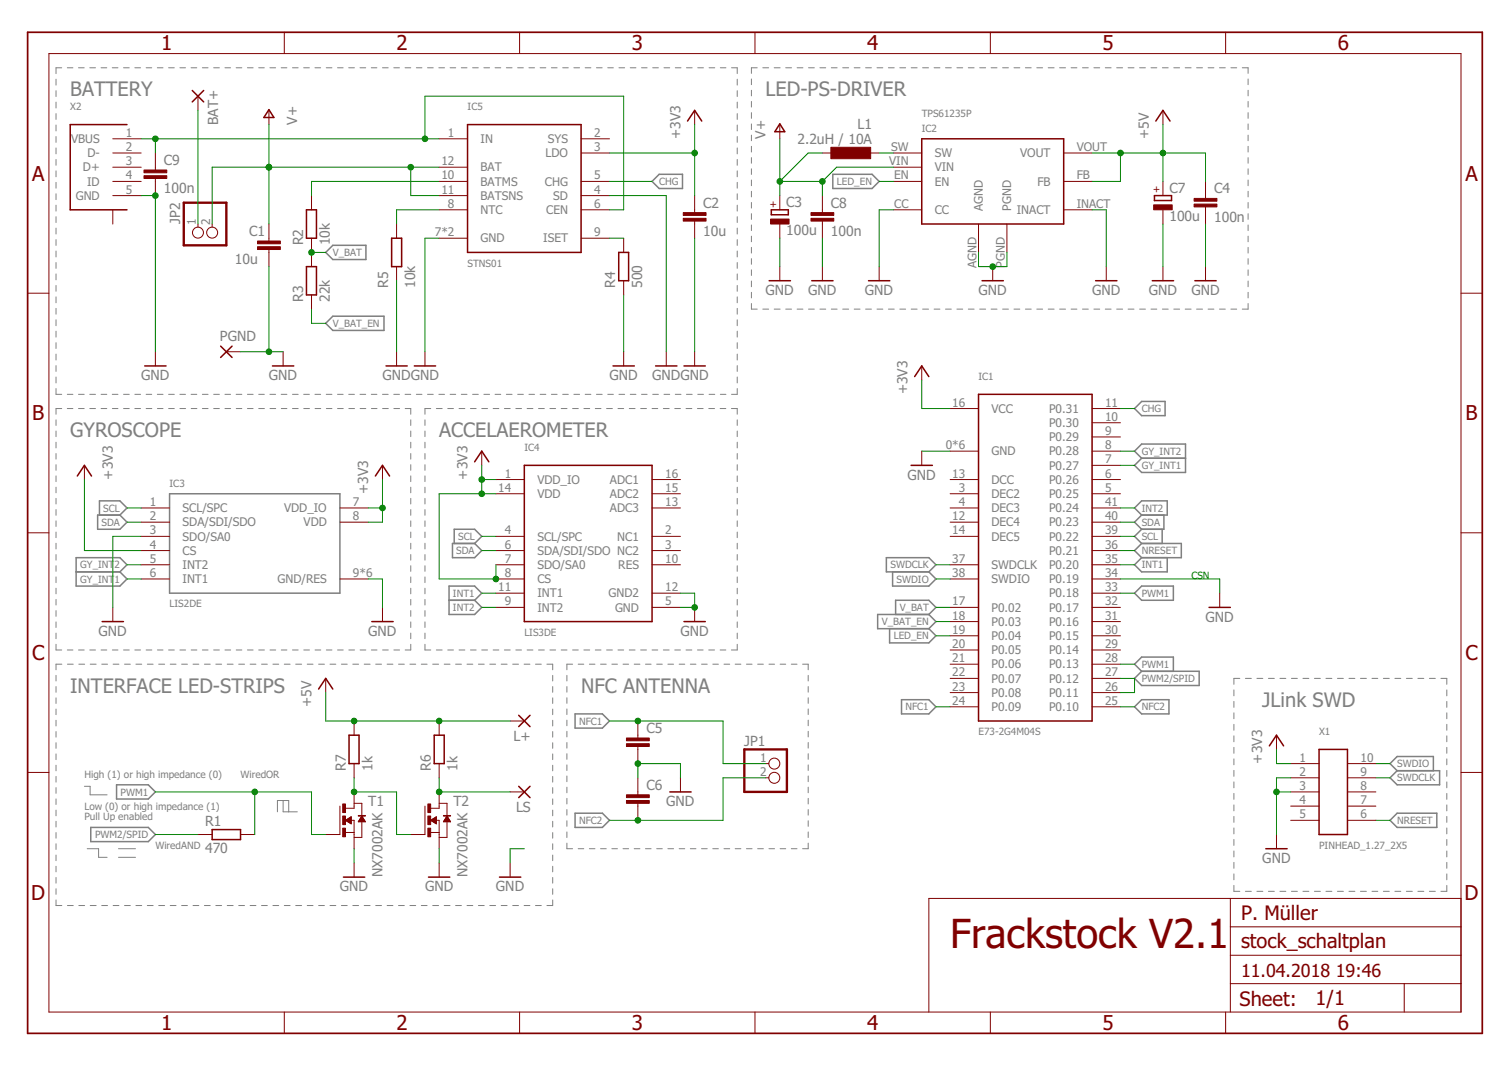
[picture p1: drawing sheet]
<svg xmlns="http://www.w3.org/2000/svg" width="297mm" height="210mm" viewBox="0 0 297 210" stroke-linecap="round" stroke-linejoin="round" font-family="sans-serif">
<defs><g id="words">
<text font-size="7.9" fill="#800000" x="187" y="186.5">Frackstock V2.1</text>
<g font-size="4" fill="#800000">
<text x="31.7" y="9.9">1</text>
<text x="78" y="9.9">2</text>
<text x="124.3" y="9.9">3</text>
<text x="170.7" y="9.9">4</text>
<text x="217" y="9.9">5</text>
<text x="263.3" y="9.9">6</text>
<text x="6.3" y="35.5">A</text>
<text x="288.5" y="35.5">A</text>
<text x="6.3" y="82.7">B</text>
<text x="288.5" y="82.7">B</text>
<text x="6.3" y="129.8">C</text>
<text x="288.5" y="129.8">C</text>
<text x="6.2" y="177">D</text>
<text x="288.3" y="177">D</text>
<text x="31.7" y="202.6">1</text>
<text x="78" y="202.6">2</text>
<text x="124.3" y="202.6">3</text>
<text x="170.7" y="202.6">4</text>
<text x="217" y="202.6">5</text>
<text x="263.3" y="202.6">6</text>
</g>
<g font-size="3.9" fill="#808080">
<text x="13.8" y="18.9">BATTERY</text>
<text x="150.7" y="18.9">LED-PS-DRIVER</text>
<text x="13.8" y="86">GYROSCOPE</text>
<text x="86.5" y="86">ACCELAEROMETER</text>
<text x="13.8" y="136.2">INTERFACE LED-STRIPS</text>
<text x="114.4" y="136.2">NFC ANTENNA</text>
<text x="248.5" y="139">JLink SWD</text>
</g>
<g font-size="3.9" fill="#800000">
<text x="244.3" y="180.9">P. Müller</text>
<text x="244.3" y="186.5">stock_schaltplan</text>
<text x="244" y="197.8">Sheet:</text>
<text x="259" y="197.7">1/1</text>
</g>
<g font-size="3.5" fill="#800000">
<text x="244.3" y="192.1">11.04.2018</text>
<text x="263" y="192.1">19:46</text>
</g>
<g font-size="2.8" fill="#808080">
<text x="42.9" y="24.6" transform="rotate(-90 42.9 24.6)">BAT+</text>
<text x="58.5" y="24.5" transform="rotate(-90 58.5 24.5)">V+</text>
<text x="133.9" y="27.3" transform="rotate(-90 133.9 27.3)">+3V3</text>
<text x="150.7" y="27.3" transform="rotate(-90 150.7 27.3)">V+</text>
<text x="157" y="28.4">2.2uH / 10A</text>
<text x="168.8" y="25.3">L1</text>
<text x="226.1" y="27.3" transform="rotate(-90 226.1 27.3)">+5V</text>
<text x="32.3" y="32.5">C9</text>
<text x="32.3" y="38.1">100n</text>
<text x="138.4" y="40.8">C2</text>
<text x="154.8" y="40.7">C3</text>
<text x="163.6" y="40.8">C8</text>
<text x="230.2" y="37.9">C7</text>
<text x="239" y="38.1">C4</text>
<text x="35.5" y="44" transform="rotate(-90 35.5 44)">JP2</text>
<text x="49" y="46.4">C1</text>
<text x="138.4" y="46.4">10u</text>
<text x="154.8" y="46.3">100u</text>
<text x="163.6" y="46.4">100n</text>
<text x="230.2" y="43.5">100u</text>
<text x="239" y="43.6">100n</text>
<text x="46.2" y="52">10u</text>
<text x="59.7" y="48.3" transform="rotate(-90 59.7 48.3)">R2</text>
<text x="64.9" y="48.3" transform="rotate(-90 64.9 48.3)">10k</text>
<text x="59.7" y="59.4" transform="rotate(-90 59.7 59.4)">R3</text>
<text x="64.9" y="59.4" transform="rotate(-90 64.9 59.4)">22k</text>
<text x="76.4" y="56.6" transform="rotate(-90 76.4 56.6)">R5</text>
<text x="81.7" y="56.6" transform="rotate(-90 81.7 56.6)">10k</text>
<text x="121.1" y="56.6" transform="rotate(-90 121.1 56.6)">R4</text>
<text x="126.4" y="56.6" transform="rotate(-90 126.4 56.6)">500</text>
<text x="150.7" y="58">GND</text>
<text x="159.1" y="58">GND</text>
<text x="170.3" y="58">GND</text>
<text x="192.6" y="58">GND</text>
<text x="215" y="58">GND</text>
<text x="226.1" y="58">GND</text>
<text x="234.5" y="58">GND</text>
<text x="43.3" y="67.2">PGND</text>
<text x="27.8" y="74.8">GND</text>
<text x="52.9" y="74.8">GND</text>
<text x="75.3" y="74.8">GNDGND</text>
<text x="120" y="74.8">GND</text>
<text x="128.4" y="74.8">GNDGND</text>
<text x="178.6" y="77.6" transform="rotate(-90 178.6 77.6)">+3V3</text>
<text x="22.2" y="94.3" transform="rotate(-90 22.2 94.3)">+3V3</text>
<text x="92" y="94.3" transform="rotate(-90 92 94.3)">+3V3</text>
<text x="178.6" y="94.3">GND</text>
<text x="72.5" y="97.1" transform="rotate(-90 72.5 97.1)">+3V3</text>
<text x="19.4" y="125.1">GND</text>
<text x="72.5" y="125.1">GND</text>
<text x="133.9" y="125.1">GND</text>
<text x="237.3" y="122.3">GND</text>
<text x="61.3" y="139" transform="rotate(-90 61.3 139)">+5V</text>
<text x="101.1" y="145.8">L+</text>
<text x="127.2" y="144.2">C5</text>
<text x="146.5" y="146.7">JP1</text>
<text x="68" y="151.6" transform="rotate(-90 68 151.6)">R7</text>
<text x="73.3" y="151.6" transform="rotate(-90 73.3 151.6)">1k</text>
<text x="84.8" y="151.6" transform="rotate(-90 84.8 151.6)">R6</text>
<text x="90.1" y="151.6" transform="rotate(-90 90.1 151.6)">1k</text>
<text x="127.2" y="155.4">C6</text>
<text x="248.5" y="150.2" transform="rotate(-90 248.5 150.2)">+3V3</text>
<text x="72.5" y="158.6">T1</text>
<text x="89.2" y="158.6">T2</text>
<text x="101.6" y="159.8">LS</text>
<text x="131.2" y="158.6">GND</text>
<text x="40.4" y="167.8">470</text>
<text x="40.4" y="162.5">R1</text>
<text x="75.3" y="172.6" transform="rotate(-90 75.3 172.6)">NX7002AK</text>
<text x="92" y="172.6" transform="rotate(-90 92 172.6)">NX7002AK</text>
<text x="248.5" y="169.8">GND</text>
<text x="66.9" y="175.4">GND</text>
<text x="83.7" y="175.4">GND</text>
<text x="97.6" y="175.4">GND</text>
</g>
<g font-size="2.3" fill="#808080">
<text x="14" y="28.1">VBUS</text>
<text x="24.8" y="26.9">1</text>
<text x="24.8" y="29.7">2</text>
<text x="88.2" y="26.9">1</text>
<text x="94.6" y="28.1">IN</text>
<text x="107.8" y="28.1">SYS</text>
<text x="117" y="26.9">2</text>
<text x="117" y="29.7">3</text>
<text x="175.4" y="29.7">SW</text>
<text x="211.9" y="29.7">VOUT</text>
<text x="16.3" y="33.7">D+</text>
<text x="17.2" y="30.9">D-</text>
<text x="24.8" y="32.5">3</text>
<text x="24.8" y="35.3">4</text>
<text x="86.9" y="35.3">10</text>
<text x="86.9" y="32.5">12</text>
<text x="94.6" y="33.7">BAT</text>
<text x="107.4" y="30.9">LDO</text>
<text x="117" y="35.3">5</text>
<text x="175" y="32.5">VIN</text>
<text x="176" y="35.3">EN</text>
<text x="184" y="30.9">SW</text>
<text x="184" y="33.7">VIN</text>
<text x="200.8" y="30.9">VOUT</text>
<text x="211.9" y="35.3">FB</text>
<text x="14.9" y="39.3">GND</text>
<text x="17.2" y="36.5">ID</text>
<text x="24.8" y="38.1">5</text>
<text x="86.9" y="38.1">11</text>
<text x="88.2" y="40.9">8</text>
<text x="94.6" y="36.5">BATMS</text>
<text x="94.6" y="39.3">BATSNS</text>
<text x="107.2" y="36.5">CHG</text>
<text x="108.9" y="39.3">SD</text>
<text x="117" y="38.1">4</text>
<text x="117" y="40.9">6</text>
<text x="176" y="40.9">CC</text>
<text x="184" y="36.5">EN</text>
<text x="193.4" y="41.5" transform="rotate(-90 193.4 41.5)">AGND</text>
<text x="199" y="41.5" transform="rotate(-90 199 41.5)">PGND</text>
<text x="204.2" y="36.5">FB</text>
<text x="211.9" y="40.9">INACT</text>
<text x="38.6" y="44.3" transform="rotate(-90 38.6 44.3)">1</text>
<text x="41.4" y="44.3" transform="rotate(-90 41.4 44.3)">2</text>
<text x="85.6" y="46.5">7*2</text>
<text x="94.6" y="47.7">GND</text>
<text x="94.6" y="42.1">NTC</text>
<text x="107" y="47.7">ISET</text>
<text x="107.5" y="42.1">CEN</text>
<text x="117" y="46.5">9</text>
<text x="184" y="42.1">CC</text>
<text x="200.2" y="42.1">INACT</text>
<text x="192.2" y="52.8" transform="rotate(-90 192.2 52.8)">AGND</text>
<text x="197.8" y="52.6" transform="rotate(-90 197.8 52.6)">PGND</text>
<text x="187.5" y="80">16</text>
<text x="195.2" y="81.2">VCC</text>
<text x="206.5" y="81.2">P0.31</text>
<text x="217.5" y="82.8">10</text>
<text x="217.5" y="80">11</text>
<text x="186.2" y="88.4">0*6</text>
<text x="195.2" y="89.6">GND</text>
<text x="206.5" y="89.6">P0.28</text>
<text x="206.5" y="86.8">P0.29</text>
<text x="206.5" y="84">P0.30</text>
<text x="217.5" y="88.4">8</text>
<text x="217.5" y="85.6">9</text>
<text x="99.4" y="94">1</text>
<text x="105.8" y="95.2">VDD_IO</text>
<text x="120.1" y="95.2">ADC1</text>
<text x="130.9" y="94">16</text>
<text x="187.5" y="94">13</text>
<text x="195.2" y="95.2">DCC</text>
<text x="206.5" y="95.2">P0.26</text>
<text x="206.5" y="92.4">P0.27</text>
<text x="217.5" y="94">6</text>
<text x="217.5" y="91.2">7</text>
<text x="29.5" y="99.5">1</text>
<text x="35.9" y="100.8">SCL/SPC</text>
<text x="55.9" y="100.8">VDD_IO</text>
<text x="69.5" y="99.5">7</text>
<text x="98.1" y="96.7">14</text>
<text x="105.8" y="98">VDD</text>
<text x="120.1" y="100.8">ADC3</text>
<text x="120.1" y="98">ADC2</text>
<text x="130.9" y="99.5">13</text>
<text x="130.9" y="96.7">15</text>
<text x="188.7" y="96.7">3</text>
<text x="188.7" y="99.5">4</text>
<text x="195.2" y="98">DEC2</text>
<text x="195.2" y="100.8">DEC3</text>
<text x="206.5" y="98">P0.25</text>
<text x="206.5" y="100.8">P0.24</text>
<text x="217.5" y="96.7">5</text>
<text x="217.5" y="99.5">41</text>
<text x="29.5" y="102.3">2</text>
<text x="29.5" y="105.1">3</text>
<text x="29.5" y="107.9">4</text>
<text x="35.9" y="103.6">SDA/SDI/SDO</text>
<text x="35.9" y="106.4">SDO/SA0</text>
<text x="59.8" y="103.6">VDD</text>
<text x="69.5" y="102.3">8</text>
<text x="99.4" y="105.1">4</text>
<text x="99.4" y="107.9">6</text>
<text x="105.8" y="106.4">SCL/SPC</text>
<text x="121.5" y="106.3">NC1</text>
<text x="130.9" y="105.1">2</text>
<text x="130.9" y="107.9">3</text>
<text x="187.5" y="102.3">12</text>
<text x="187.5" y="105.1">14</text>
<text x="195.2" y="103.6">DEC4</text>
<text x="195.2" y="106.4">DEC5</text>
<text x="206.5" y="103.6">P0.23</text>
<text x="206.5" y="106.3">P0.22</text>
<text x="217.5" y="102.3">40</text>
<text x="217.5" y="107.9">36</text>
<text x="217.5" y="105.1">39</text>
<text x="29.5" y="110.7">5</text>
<text x="29.5" y="113.5">6</text>
<text x="35.9" y="109.1">CS</text>
<text x="35.9" y="111.9">INT2</text>
<text x="69.5" y="113.5">9*6</text>
<text x="99.4" y="110.7">7</text>
<text x="99.4" y="113.5">8</text>
<text x="105.8" y="109.1">SDA/SDI/SDO NC2</text>
<text x="105.8" y="111.9">SDO/SA0</text>
<text x="121.7" y="111.9">RES</text>
<text x="130.9" y="110.7">10</text>
<text x="187.5" y="110.7">37</text>
<text x="187.5" y="113.5">38</text>
<text x="195.2" y="111.9">SWDCLK</text>
<text x="206.5" y="111.9">P0.20</text>
<text x="206.5" y="109.1">P0.21</text>
<text x="217.5" y="113.5">34</text>
<text x="217.5" y="110.7">35</text>
<text x="35.9" y="114.7">INT1</text>
<text x="54.6" y="114.7">GND/RES</text>
<text x="98.1" y="116.3">11</text>
<text x="99.4" y="119.1">9</text>
<text x="105.8" y="114.7">CS</text>
<text x="105.8" y="117.5">INT1</text>
<text x="119.8" y="117.5">GND2</text>
<text x="130.9" y="119.1">5</text>
<text x="130.9" y="116.3">12</text>
<text x="187.5" y="119.1">17</text>
<text x="195.2" y="114.7">SWDIO</text>
<text x="206.5" y="117.5">P0.18</text>
<text x="206.5" y="114.7">P0.19</text>
<text x="217.5" y="119.1">32</text>
<text x="217.5" y="116.3">33</text>
<text x="105.8" y="120.3">INT2</text>
<text x="121.1" y="120.3">GND</text>
<text x="187.5" y="121.9">18</text>
<text x="187.5" y="124.7">19</text>
<text x="195.2" y="120.3">P0.02</text>
<text x="195.2" y="123.1">P0.03</text>
<text x="195.2" y="125.9">P0.04</text>
<text x="206.5" y="125.9">P0.15</text>
<text x="206.5" y="123.1">P0.16</text>
<text x="206.5" y="120.3">P0.17</text>
<text x="217.5" y="124.7">30</text>
<text x="217.5" y="121.9">31</text>
<text x="187.5" y="127.5">20</text>
<text x="187.5" y="130.3">21</text>
<text x="195.2" y="128.7">P0.05</text>
<text x="195.2" y="131.5">P0.06</text>
<text x="206.5" y="131.5">P0.13</text>
<text x="206.5" y="128.7">P0.14</text>
<text x="217.5" y="130.3">28</text>
<text x="217.5" y="127.5">29</text>
<text x="187.5" y="133.1">22</text>
<text x="187.5" y="135.9">23</text>
<text x="195.2" y="134.3">P0.07</text>
<text x="195.2" y="137.1">P0.08</text>
<text x="206.5" y="137.1">P0.11</text>
<text x="206.5" y="134.3">P0.12</text>
<text x="217.5" y="135.9">26</text>
<text x="217.5" y="133.1">27</text>
<text x="187.5" y="138.6">24</text>
<text x="195.2" y="139.9">P0.09</text>
<text x="206.5" y="139.9">P0.10</text>
<text x="217.5" y="138.6">25</text>
<text x="149.6" y="149.8">1</text>
<text x="255.8" y="149.8">1</text>
<text x="267.8" y="149.8">10</text>
<text x="149.6" y="152.6">2</text>
<text x="255.8" y="152.6">2</text>
<text x="255.8" y="155.4">3</text>
<text x="267.8" y="155.4">8</text>
<text x="267.8" y="152.6">9</text>
<text x="255.8" y="158.2">4</text>
<text x="255.8" y="161">5</text>
<text x="267.8" y="161">6</text>
<text x="267.8" y="158.2">7</text>
</g>
<g font-size="2" fill="#808080">
<text x="13.8" y="21.7">X2</text>
<text x="92" y="21.7">IC5</text>
<text x="181.4" y="23.1">TPS61235P</text>
<text x="181.4" y="25.9">IC2</text>
<text x="129.8" y="36.4">CHG</text>
<text x="164.8" y="36.4">LED_EN</text>
<text x="65.5" y="50.3">V_BAT</text>
<text x="92" y="52.4">STNS01</text>
<text x="65.5" y="64.3">V_BAT_EN</text>
<text x="192.6" y="74.8">IC1</text>
<text x="224.7" y="81.1">CHG</text>
<text x="103.2" y="88.8">IC4</text>
<text x="224.7" y="89.5">GY_INT2</text>
<text x="33.4" y="95.7">IC3</text>
<text x="224.7" y="92.2">GY_INT1</text>
<text x="20.3" y="100.6">SCL</text>
<text x="224.7" y="100.6">INT2</text>
<text x="20" y="103.4">SDA</text>
<text x="90.2" y="106.2">SCL</text>
<text x="224.7" y="106.2">SCL</text>
<text x="224.7" y="103.4">SDA</text>
<text x="15.8" y="111.8">GY_INT</text>
<text x="22.5" y="111.8">2</text>
<text x="89.8" y="109">SDA</text>
<text x="175.3" y="111.8">SWDCLK</text>
<text x="224.7" y="109">NRESET</text>
<text x="224.7" y="111.8">INT1</text>
<text x="15.8" y="114.6">GY_INT</text>
<text x="22.5" y="114.6">1</text>
<text x="33.4" y="119.5">LIS2DE</text>
<text x="89.2" y="117.4">INT1</text>
<text x="176.5" y="114.6">SWDIO</text>
<text x="224.7" y="117.4">PWM1</text>
<text x="89.2" y="120.2">INT2</text>
<text x="103.2" y="125.1">LIS3DE</text>
<text x="173.6" y="123">V_BAT_EN</text>
<text x="175.9" y="125.8">LED_EN</text>
<text x="177.1" y="120.2">V_BAT</text>
<text x="224.7" y="131.4">PWM1</text>
<text x="224.7" y="134.1">PWM2/SPID</text>
<text x="114" y="142.5">NFC1</text>
<text x="178.2" y="139.7">NFC1</text>
<text x="224.7" y="139.7">NFC2</text>
<text x="192.6" y="144.6">E73-2G4M04S</text>
<text x="259.7" y="144.6">X1</text>
<text x="16.6" y="153">High (1) or high impedance (0)</text>
<text x="47.3" y="153">WiredOR</text>
<text x="275" y="150.9">SWDIO</text>
<text x="275" y="153.7">SWDCLK</text>
<text x="16.6" y="159.3">Low (0) or high impedance (1)</text>
<text x="16.6" y="161.4">Pull Up enabled</text>
<text x="23.7" y="156.5">PWM1</text>
<text x="18.7" y="164.9">PWM2/SPID</text>
<text x="30.6" y="167">WiredAND</text>
<text x="114" y="162.1">NFC2</text>
<text x="259.7" y="167">PINHEAD_1.27_2X5</text>
<text x="275" y="162.1">NRESET</text>
</g>
<g font-size="2" fill="#800000">
<text x="152.9" y="40.8" transform="rotate(-90 152.9 40.8)">+</text>
<text x="228.3" y="38" transform="rotate(-90 228.3 38)">+</text>
</g>
<text font-size="2" fill="#008000" x="234.5" y="113.9">CSN</text>
</g></defs>
<g fill="none" stroke="#808080" stroke-width=".2">
<path d="M11 15.6v1.1M11 17.8v1.2M12.1 13.3h-1.1v1.2M13.3 13.3h1.1M15.5 13.3h1.1M17.7 13.3h1.1M19.9 13.3h1.1M22.1 13.3h1.1M24.3 13.3h1.1M26.5 13.3h1.2M28.8 13.3h1.1M31 13.3h1.1"/>
<path d="M33.2 13.3h1.1M35.4 13.3h1.1M37.6 13.3h1.1M39.8 13.3h1.2M42.1 13.3h1.1M44.3 13.3h1.1M46.5 13.3h1.1M48.7 13.3h1.1M50.9 13.3h1.1M53.1 13.3h1.2M55.4 13.3h1.1M57.6 13.3h1.1"/>
<path d="M59.8 13.3h1.1M62 13.3h1.1M64.2 13.3h1.1M66.4 13.3h1.1M68.6 13.3h1.2M70.9 13.3h1.1M73.1 13.3h1.1M75.3 13.3h1.1M77.5 13.3h1.1M79.7 13.3h1.2M82 13.3h1.1M84.2 13.3h1.1"/>
<path d="M86.4 13.3h1.1M88.6 13.3h1.1M90.8 13.3h1.1M93 13.3h1.1M95.2 13.3h1.2M97.5 13.3h1.1M99.7 13.3h1.1M101.9 13.3h1.1M104.1 13.3h1.1M106.3 13.3h1.1M108.5 13.3h1.2M110.8 13.3h1.1"/>
<path d="M113 13.3h1.1M115.2 13.3h1.1M117.4 13.3h1.1M119.6 13.3h1.1M121.8 13.3h1.2M124.1 13.3h1.1M126.3 13.3h1.1M128.5 13.3h1.1M130.7 13.3h1.1M132.9 13.3h1.1M135.1 13.3h1.1M137.4 13.3h1.1"/>
<path d="M139.6 13.3h1.1M141.8 13.3h1.1M144 13.3h1.1v1.2M145.1 15.6v1.1M145.1 17.8v1.2M147.9 15.5v1.2M147.9 17.8v1.1M147.9 20v1.1M149.1 13.3h-1.2v1.1M150.2 13.3h1.1M152.4 13.3h1.2M154.7 13.3h1.1"/>
<path d="M156.9 13.3h1.2M159.2 13.3h1.1M161.4 13.3h1.1M163.6 13.3h1.2M165.9 13.3h1.1M168.1 13.3h1.2M170.4 13.3h1.1M172.6 13.3h1.2M174.9 13.3h1.1M177.1 13.3h1.2M179.4 13.3h1.1M181.6 13.3h1.2"/>
<path d="M183.9 13.3h1.1M186.1 13.3h1.2M188.4 13.3h1.1M190.6 13.3h1.1M192.8 13.3h1.2M195.1 13.3h1.2M197.4 13.3h1.1M199.6 13.3h1.1M201.8 13.3h1.2M204.1 13.3h1.1M206.3 13.3h1.2M208.6 13.3h1.1"/>
<path d="M210.8 13.3h1.2M213.1 13.3h1.1M215.3 13.3h1.2M217.6 13.3h1.1M219.8 13.3h1.2M222.1 13.3h1.1M224.3 13.3h1.2M226.6 13.3h1.1M228.8 13.3h1.2M231.1 13.3h1.1M233.3 13.3h1.2M235.5 13.3h1.2"/>
<path d="M237.8 13.3h1.2M240.1 13.3h1.1M242.3 13.3h1.1M244.5 13.3h1.2v1.1M245.7 15.5v1.2M245.7 17.8v1.1M245.7 20v1.1M11 20.1v1.2M11 22.4v1.1M11 24.6v1.2M11 26.9v1.1M11 29.1v1.2"/>
<path d="M11 31.4v1.1M11 33.6v1.2M11 35.9v1.1M11 38.1v1.2M145.1 20.1v1.2M145.1 22.4v1.1M145.1 24.6v1.2M145.1 26.9v1.1M145.1 29.1v1.2M145.1 31.4v1.1M145.1 33.6v1.2M145.1 35.9v1.1"/>
<path d="M145.1 38.1v1.2M147.9 22.2v1.1M147.9 24.4v1.1M147.9 26.6v1.1M147.9 28.8v1.1M147.9 31v1.1M147.9 33.2v1.1M147.9 35.4v1.1M147.9 37.6v1.1M147.9 39.8v1.1M245.7 22.2v1.1M245.7 24.4v1.1"/>
<path d="M245.7 26.6v1.1M245.7 28.8v1.1M245.7 31v1.1M245.7 33.2v1.1M245.7 35.4v1.1M245.7 37.6v1.1M245.7 39.8v1.1M11 40.4v1.1M11 42.6v1.2M11 44.9v1.1M11 47.1v1.2M11 49.4v1.1"/>
<path d="M11 51.6v1.2M11 53.9v1.2M11 56.2v1.1M11 58.4v1.2M145.1 40.4v1.1M145.1 42.6v1.2M145.1 44.9v1.1M145.1 47.1v1.2M145.1 49.4v1.1M145.1 51.6v1.2M145.1 53.9v1.2M145.1 56.2v1.1"/>
<path d="M145.1 58.4v1.2M147.9 42v1.2M147.9 44.3v1.1M147.9 46.5v1.1M147.9 48.7v1.1M147.9 50.9v1.1M147.9 53.1v1.1M147.9 55.3v1.1M147.9 57.5v1.1M147.9 59.7v1.1h1.2M245.7 59.7v1.1h-1.2M245.7 42v1.2"/>
<path d="M245.7 44.3v1.1M245.7 46.5v1.1M245.7 48.7v1.1M245.7 50.9v1.1M245.7 53.1v1.1M245.7 55.3v1.1M245.7 57.5v1.1M11 60.7v1.1M11 62.9v1.2M11 65.2v1.1M11 67.4v1.2M11 69.7v1.1"/>
<path d="M11 71.9v1.2M11 74.2v1.1M11 76.4v1.2h1.1M13.3 77.6h1.1M15.5 77.6h1.1M17.7 77.6h1.1M19.9 77.6h1.1M22.1 77.6h1.1M24.3 77.6h1.1M26.5 77.6h1.2M28.8 77.6h1.1M31 77.6h1.1"/>
<path d="M33.2 77.6h1.1M35.4 77.6h1.1M37.6 77.6h1.1M39.8 77.6h1.2M42.1 77.6h1.1M44.3 77.6h1.1M46.5 77.6h1.1M48.7 77.6h1.1M50.9 77.6h1.1M53.1 77.6h1.2M55.4 77.6h1.1M57.6 77.6h1.1"/>
<path d="M59.8 77.6h1.1M62 77.6h1.1M64.2 77.6h1.1M66.4 77.6h1.1M68.6 77.6h1.2M70.9 77.6h1.1M73.1 77.6h1.1M75.3 77.6h1.1M77.5 77.6h1.1M79.7 77.6h1.2M82 77.6h1.1M84.2 77.6h1.1"/>
<path d="M86.4 77.6h1.1M88.6 77.6h1.1M90.8 77.6h1.1M93 77.6h1.1M95.2 77.6h1.2M97.5 77.6h1.1M99.7 77.6h1.1M101.9 77.6h1.1M104.1 77.6h1.1M106.3 77.6h1.1M108.5 77.6h1.2M110.8 77.6h1.1"/>
<path d="M113 77.6h1.1M115.2 77.6h1.1M117.4 77.6h1.1M119.6 77.6h1.1M121.8 77.6h1.2M124.1 77.6h1.1M126.3 77.6h1.1M128.5 77.6h1.1M130.7 77.6h1.1M132.9 77.6h1.1M135.1 77.6h1.1M137.4 77.6h1.1"/>
<path d="M139.6 77.6h1.1M141.8 77.6h1.1M145.1 76.4v1.2h-1.1M145.1 60.7v1.1M145.1 62.9v1.2M145.1 65.2v1.1M145.1 67.4v1.2M145.1 69.7v1.1M145.1 71.9v1.2M145.1 74.2v1.1M150.2 60.8h1.1M152.4 60.8h1.2"/>
<path d="M154.7 60.8h1.1M156.9 60.8h1.2M159.2 60.8h1.1M161.4 60.8h1.1M163.6 60.8h1.2M165.9 60.8h1.1M168.1 60.8h1.2M170.4 60.8h1.1M172.6 60.8h1.2M174.9 60.8h1.1M177.1 60.8h1.2M179.4 60.8h1.1"/>
<path d="M181.6 60.8h1.2M183.9 60.8h1.1M186.1 60.8h1.2M188.4 60.8h1.1M190.6 60.8h1.1M192.8 60.8h1.2M195.1 60.8h1.2M197.4 60.8h1.1M199.6 60.8h1.1M201.8 60.8h1.2M204.1 60.8h1.1M206.3 60.8h1.2"/>
<path d="M208.6 60.8h1.1M210.8 60.8h1.2M213.1 60.8h1.1M215.3 60.8h1.2M217.6 60.8h1.1M219.8 60.8h1.2M222.1 60.8h1.1M224.3 60.8h1.2M226.6 60.8h1.1M228.8 60.8h1.2M231.1 60.8h1.1M233.3 60.8h1.2"/>
<path d="M235.5 60.8h1.2M237.8 60.8h1.2M240.1 60.8h1.1M242.3 60.8h1.1M11 82.6v1.1M11 84.8v1.1M11 87v1.1M11 89.2v1.1M11 91.4v1.1M11 93.6v1.1M11 95.8v1.1M11 98v1.1"/>
<path d="M12.1 80.4h-1.1v1.1M13.3 80.4h1.1M15.5 80.4h1.1M17.7 80.4h1.1M19.9 80.4h1.1M22.1 80.4h1.1M24.3 80.4h1.1M26.5 80.4h1.2M28.8 80.4h1.1M31 80.4h1.1M33.2 80.4h1.1M35.4 80.4h1.1"/>
<path d="M37.6 80.4h1.2M39.8 80.4h1.2M42.1 80.4h1.1M44.3 80.4h1.1M46.5 80.4h1.1M48.7 80.4h1.1M50.9 80.4h1.1M53.1 80.4h1.2M55.4 80.4h1.1M57.6 80.4h1.1M59.8 80.4h1.1M62 80.4h1.1"/>
<path d="M64.2 80.4h1.1M66.4 80.4h1.2M68.7 80.4h1.1M70.9 80.4h1.1M73.1 80.4h1.1M75.3 80.4h1.1M77.5 80.4h1.2M79.8 80.4h1.1v1.1M80.9 82.6v1.1M80.9 84.8v1.1M80.9 87v1.1M80.9 89.2v1.1"/>
<path d="M80.9 91.4v1.1M80.9 93.6v1.1M80.9 95.8v1.1M80.9 98v1.1M83.7 82.6v1.1M83.7 84.8v1.1M83.7 87v1.1M83.7 89.2v1.1M83.7 91.4v1.1M83.7 93.6v1.1M83.7 95.8v1.1M83.7 98v1.1"/>
<path d="M84.8 80.4h-1.1v1.1M85.9 80.4h1.1M88.1 80.4h1.2M90.4 80.4h1.1M92.6 80.4h1.1M94.8 80.4h1.2M97.1 80.4h1.1M99.3 80.4h1.1M101.5 80.4h1.2M103.8 80.4h1.1M106 80.4h1.1M108.2 80.4h1.2"/>
<path d="M110.5 80.4h1.1M112.7 80.4h1.1M114.9 80.4h1.2M117.2 80.4h1.1M119.4 80.4h1.1M121.6 80.4h1.2M123.9 80.4h1.1M126.1 80.4h1.2M128.4 80.4h1.1M130.6 80.4h1.1M132.8 80.4h1.1M135 80.4h1.2"/>
<path d="M137.3 80.4h1.1M139.5 80.4h1.2M141.8 80.4h1.1M144 80.4h1.1v1.1M145.1 82.6v1.1M145.1 84.8v1.1M145.1 87v1.1M145.1 89.2v1.1M145.1 91.4v1.1M145.1 93.6v1.1M145.1 95.8v1.1M145.1 98v1.1"/>
<path d="M11 100.2v1.2M11 102.5v1.1M11 104.7v1.1M11 106.9v1.1M11 109.1v1.1M11 111.3v1.1M11 113.5v1.1M11 115.7v1.1M11 117.9v1.1M80.9 100.2v1.2M80.9 102.5v1.1M80.9 104.7v1.1"/>
<path d="M80.9 106.9v1.1M80.9 109.1v1.1M80.9 111.3v1.1M80.9 113.5v1.1M80.9 115.7v1.1M80.9 117.9v1.1M83.7 100.2v1.2M83.7 102.5v1.1M83.7 104.7v1.1M83.7 106.9v1.1M83.7 109.1v1.1M83.7 111.3v1.1"/>
<path d="M83.7 113.5v1.1M83.7 115.7v1.1M83.7 117.9v1.1M145.1 100.2v1.2M145.1 102.5v1.1M145.1 104.7v1.1M145.1 106.9v1.1M145.1 109.1v1.1M145.1 111.3v1.1M145.1 113.5v1.1M145.1 115.7v1.1M145.1 117.9v1.1"/>
<path d="M11 120.1v1.1M11 122.3v1.1M11 124.5v1.1M11 126.7v1.2h1.1M11 132.9v1.1M11 135.1v1.1M11 137.3v1.1M11 139.5v1.1M12.2 130.7h-1.2v1.1M13.3 127.9h1.1M13.3 130.7h1.1M15.5 127.9h1.1"/>
<path d="M15.5 130.7h1.2M17.7 127.9h1.1M17.8 130.7h1.1M19.9 127.9h1.1M20 130.7h1.2M22.1 127.9h1.1M22.3 130.7h1.1M24.3 127.9h1.1M24.5 130.7h1.2M26.5 127.9h1.2M26.8 130.7h1.1M28.8 127.9h1.1"/>
<path d="M29 130.7h1.1M31 127.9h1.1M31.2 130.7h1.2M33.2 127.9h1.1M33.5 130.7h1.1M35.4 127.9h1.1M35.8 130.7h1.1M37.6 127.9h1.2M38 130.7h1.1M39.8 127.9h1.2M40.2 130.7h1.2M42.1 127.9h1.1"/>
<path d="M42.5 130.7h1.1M44.3 127.9h1.1M44.7 130.7h1.2M46.5 127.9h1.1M47 130.7h1.1M48.7 127.9h1.1M49.2 130.7h1.2M50.9 127.9h1.1M51.5 130.7h1.1M53.1 127.9h1.2M53.7 130.7h1.2M55.4 127.9h1.1"/>
<path d="M56 130.7h1.1M57.6 127.9h1.1M58.2 130.7h1.2M59.8 127.9h1.1M60.5 130.7h1.1M62 127.9h1.1M62.7 130.7h1.2M64.2 127.9h1.1M65 130.7h1.1M66.4 127.9h1.2M67.2 130.7h1.1M68.7 127.9h1.1"/>
<path d="M69.4 130.7h1.2M70.9 127.9h1.1M71.7 130.7h1.2M73.1 127.9h1.1M74 130.7h1.1M75.3 127.9h1.1M76.2 130.7h1.1M77.5 127.9h1.2M78.4 130.7h1.2M80.7 130.7h1.1M80.9 126.7v1.2h-1.1M80.9 120.1v1.1"/>
<path d="M80.9 122.3v1.1M80.9 124.5v1.1M82.9 130.7h1.2M83.7 120.1v1.1M83.7 122.3v1.1M83.7 124.5v1.1M83.7 126.7v1.2h1.1M85.2 130.7h1.1M85.9 127.9h1.1M87.4 130.7h1.2M88.1 127.9h1.2M89.7 130.7h1.1"/>
<path d="M90.4 127.9h1.1M91.9 130.7h1.2M92.6 127.9h1.1M94.2 130.7h1.1M94.8 127.9h1.2M96.4 130.7h1.2M97.1 127.9h1.1M98.7 130.7h1.1M99.3 127.9h1.1M100.9 130.7h1.2M101.5 127.9h1.2M103.2 130.7h1.1"/>
<path d="M103.8 127.9h1.1M105.4 130.7h1.2M106 127.9h1.1M107.7 130.7h1.1v1.1M108.2 127.9h1.2M108.8 132.9v1.1M108.8 135.1v1.1M108.8 137.3v1.1M108.8 139.5v1.1M110.5 127.9h1.1M111.6 132.9v1.1M111.6 135.1v1.1"/>
<path d="M111.6 137.3v1.1M111.6 139.5v1.1M112.7 130.7h-1.1v1.1M112.7 127.9h1.1M113.8 130.7h1.1M114.9 127.9h1.2M116 130.7h1.1M117.2 127.9h1.1M118.2 130.7h1.1M119.4 127.9h1.1M120.4 130.7h1.1M121.6 127.9h1.2"/>
<path d="M122.6 130.7h1.1M123.9 127.9h1.1M124.8 130.7h1.2M126.1 127.9h1.2M127.1 130.7h1.1M128.4 127.9h1.1M129.3 130.7h1.1M130.6 127.9h1.1M131.5 130.7h1.1M132.8 127.9h1.1M133.7 130.7h1.1M135 127.9h1.2"/>
<path d="M135.9 130.7h1.1M137.3 127.9h1.1M138.1 130.7h1.1M139.5 127.9h1.2M140.3 130.7h1.1M141.8 127.9h1.1M142.5 130.7h1.1M144.7 130.7h1.1M145.1 120.1v1.1M145.1 122.3v1.1M145.1 124.5v1.1M145.1 126.7v1.2h-1.1"/>
<path d="M146.9 130.7h1.1M149.1 130.7h1.2M151.4 130.7h1.1M153.6 130.7h1.1M155.8 130.7h1.1M158 130.7h1.1v1.1M159.1 132.9v1.1M159.1 135.1v1.1M159.1 137.3v1.1M159.1 139.5v1.1M242.9 135.7v1.2M242.9 138v1.1"/>
<path d="M244.1 133.5h-1.2v1.1M245.2 133.5h1.1M247.4 133.5h1.2M249.7 133.5h1.1M251.9 133.5h1.2M254.2 133.5h1.2M256.5 133.5h1.1M258.7 133.5h1.2M261 133.5h1.2M263.3 133.5h1.1M265.5 133.5h1.2M267.8 133.5h1.2"/>
<path d="M270.1 133.5h1.1M272.3 133.5h1.2M274.6 133.5h1.1M276.8 133.5h1.2M279.1 133.5h1.2M281.4 133.5h1.1M283.6 133.5h1.2v1.1M284.8 135.7v1.2M284.8 138v1.1M11 141.7v1.1M11 143.9v1.1M11 146.1v1.1"/>
<path d="M11 148.3v1.1M11 150.5v1.1M11 152.7v1.2M11 154.9v1.2M11 157.2v1.1M11 159.4v1.1M16.6 154.7h1.1v1.7h3.4M54.6 159.7v-2.2h2.2v2.2M55.7 157.5v2.2h2.8M108.8 141.7v1.1M108.8 143.9v1.1M108.8 146.1v1.1"/>
<path d="M108.8 148.3v1.1M108.8 150.5v1.1M108.8 152.7v1.2M108.8 154.9v1.2M108.8 157.2v1.1M108.8 159.4v1.1M111.6 141.7v1.1M111.6 143.9v1.1M111.6 146.1v1.1M111.6 148.3v1.1M111.6 150.5v1.1M111.6 152.7v1.1"/>
<path d="M111.6 154.9v1.1M111.6 157.1v1.1M111.6 159.3v1.1M159.1 141.7v1.1M159.1 143.9v1.1M159.1 146.1v1.1M159.1 148.3v1.1M159.1 150.5v1.1M159.1 152.7v1.1M159.1 154.9v1.1M159.1 157.1v1.1M159.1 159.3v1.1"/>
<path d="M242.9 140.2v1.2M242.9 142.5v1.2M242.9 144.8v1.1M242.9 147v1.2M242.9 149.3v1.2M242.9 151.6v1.1M242.9 153.8v1.2M242.9 156.1v1.1M242.9 158.3v1.2M284.8 140.2v1.2M284.8 142.5v1.2M284.8 144.8v1.1"/>
<path d="M284.8 147v1.2M284.8 149.3v1.2M284.8 151.6v1.1M284.8 153.8v1.2M284.8 156.1v1.1M284.8 158.3v1.2M11 161.6v1.1M11 163.8v1.1M11 166v1.1M11 168.2v1.1M11 170.4v1.1M11 172.6v1.1"/>
<path d="M11 174.8v1.1M11 177v1.1h1.2M13.3 178.1h1.1M15.5 178.1h1.2M17.2 167h2.2v1.7h1.7M17.8 178.1h1.1M20 178.1h1.2M22.3 178.1h1.1M23.3 167h3.4M23.3 168.7h3.4M24.5 178.1h1.2M26.8 178.1h1.1"/>
<path d="M29 178.1h1.1M31.2 178.1h1.2M33.5 178.1h1.1M35.8 178.1h1.1M38 178.1h1.1M40.2 178.1h1.2M42.5 178.1h1.1M44.7 178.1h1.2M47 178.1h1.1M49.2 178.1h1.2M51.5 178.1h1.1M53.7 178.1h1.2"/>
<path d="M56 178.1h1.1M58.2 178.1h1.2M60.5 178.1h1.1M62.7 178.1h1.2M65 178.1h1.1M67.2 178.1h1.1M69.4 178.1h1.2M71.7 178.1h1.2M74 178.1h1.1M76.2 178.1h1.1M78.4 178.1h1.2M80.7 178.1h1.1"/>
<path d="M82.9 178.1h1.2M85.2 178.1h1.1M87.4 178.1h1.2M89.7 178.1h1.1M91.9 178.1h1.2M94.2 178.1h1.1M96.4 178.1h1.2M98.7 178.1h1.1M100.9 178.1h1.2M103.2 178.1h1.1M105.4 178.1h1.2M108.8 177v1.1h-1.1"/>
<path d="M108.8 161.6v1.1M108.8 163.8v1.1M108.8 166v1.1M108.8 168.2v1.1M108.8 170.4v1.1M108.8 172.6v1.1M108.8 174.8v1.1M111.6 165.9v1.1h1.1M111.6 161.5v1.1M111.6 163.7v1.1M113.8 167h1.1M116 167h1.1"/>
<path d="M118.2 167h1.1M120.4 167h1.1M122.6 167h1.1M124.8 167h1.2M127.1 167h1.1M129.3 167h1.1M131.5 167h1.1M133.7 167h1.1M135.9 167h1.1M138.1 167h1.1M140.3 167h1.1M142.5 167h1.1"/>
<path d="M144.7 167h1.1M146.9 167h1.1M149.1 167h1.2M151.4 167h1.1M153.6 167h1.1M155.8 167h1.1M159.1 165.9v1.1h-1.1M159.1 161.5v1.1M159.1 163.7v1.1M242.9 174.2v1.1h1.2M242.9 160.6v1.2M242.9 162.9v1.1"/>
<path d="M242.9 165.1v1.2M242.9 167.4v1.2M242.9 169.7v1.1M242.9 171.9v1.2M245.2 175.3h1.1M247.4 175.3h1.2M249.7 175.3h1.1M251.9 175.3h1.2M254.2 175.3h1.2M256.5 175.3h1.1M258.7 175.3h1.2M261 175.3h1.2"/>
<path d="M263.3 175.3h1.1M265.5 175.3h1.2M267.8 175.3h1.2M270.1 175.3h1.1M272.3 175.3h1.2M274.6 175.3h1.1M276.8 175.3h1.2M279.1 175.3h1.2M281.4 175.3h1.1M284.8 160.6v1.2M284.8 162.9v1.1M284.8 165.1v1.2"/>
<path d="M284.8 167.4v1.2M284.8 169.7v1.1M284.8 171.9v1.2M284.8 174.2v1.1h-1.2"/>
</g>
<g fill="none" stroke="#808080" stroke-width=".3">
<path d="M128.4 35.7l1.4-1.4h4.5v2.8h-4.5zM163.9 34.3h7.8l1.4 1.4-1.4 1.4h-7.8zM65.5 48.3h6.5v2.8h-6.5l-1.4-1.4zM65.5 62.2h10.1v2.8h-10.1l-1.4-1.4zM33.4 97.1h33.5v19.6h-33.5zM223.3 99.9l1.4-1.4h5.1v2.8h-5.1zM223.3 80.4l1.4-1.4h4.6v2.8h-4.6zM223.3 88.8l1.4-1.4h8.7v5.5h-8.7l-1.4-1.4 1.4-1.4zM224.7 90.1h8.7M15 109.7h8.6l1.4 1.4-1.4 1.4 1.4 1.4-1.4 1.4h-8.6zM15 112.5h8.6M19.2 101.3h4.4l1.4 1.4-1.4 1.4h-4.4z"/>
<path d="M19.6 101.3v-2.8h4l1.4 1.4-1.4 1.4M88.4 115.3h5l1.4 1.4-1.4 1.4 1.4 1.4-1.4 1.4h-5zM88.4 118.1h5M89.1 106.9h4.3l1.4 1.4-1.4 1.4h-4.3zM89.4 106.9v-2.8h4l1.4 1.4-1.4 1.4M174.5 109.7h8.3l1.4 1.4-1.4 1.4h-8.3zM175.7 112.5v2.8h7.1l1.4-1.4-1.4-1.4M224.7 115.3h6.3v2.8h-6.3l-1.4-1.4zM224.7 109.7l-1.4 1.4 1.4 1.4h5.1v-2.8M224.7 106.9h7.8v2.8h-7.8M224.7 106.9l-1.4 1.4 1.4 1.4M224.7 104.1l-1.4 1.4 1.4 1.4"/>
<path d="M224.7 101.3l-1.4 1.4 1.4 1.4M228.8 104.1v2.8M229.1 101.3v2.8h-4.4M175.1 123.7v2.8h7.7l1.4-1.4-1.4-1.4M176.3 120.9v-2.8h6.5l1.4 1.4-1.4 1.4M177.5 137.6h5.3l1.4 1.4-1.4 1.4h-5.3zM182.8 120.9h-10v2.8h10M182.8 120.9l1.4 1.4-1.4 1.4M223.3 139l1.4-1.4h5.4v2.8h-5.4zM223.3 133.5l1.4-1.4h11.4v2.8h-11.4zM224.7 132.1l-1.4-1.4 1.4-1.4h6.3v2.8M22.9 154.4h6.3l1.4 1.4-1.4 1.4h-6.3z"/>
<path d="M113.2 140.4h5.4l1.4 1.4-1.4 1.4h-5.4zM113.2 160h5.4l1.4 1.4-1.4 1.4h-5.4zM275 151.6l-1.4-1.4 1.4-1.4h7.2v2.8M275 151.6h8.4v2.8h-8.4l-1.4-1.4zM275 160h7.8v2.8h-7.8l-1.4-1.4zM17.9 162.8h11.3l1.4 1.4-1.4 1.4h-11.3z"/>
</g>
<g fill="none" stroke="#800000" stroke-width=".2">
<path d="M9.6 10.5h278v188.6h-278zM39 18.9v2.8M56 6.3v4.2M102.3 6.3v4.2M148.6 6.3v4.2M194.9 6.3v4.2M241.3 6.3v4.2M22.2 30.1h5.6M22.2 32.9h5.6M22.2 35.7h5.6M22.2 27.3h5.6M22.2 38.5h5.6"/>
<path d="M30.6 30.1v3.3M30.6 35.1v3.4M52.9 21.7v2.8M61.3 38.5v2.8M86.4 32.9h5.6M86.4 35.7h5.6M86.4 27.3h5.6M86.4 38.5h5.6M114.4 30.1h5.6M114.4 35.7h5.6M114.4 27.3h5.6M114.4 38.5h5.6"/>
<path d="M136.7 21.7v2.8M136.7 38.5v3.3M153.5 24.5v2.8M153.5 38.5v2.8M161.9 30.1h2.8M161.9 38.5v3.3M170.3 30.1h2.8M175.9 30.1h5.5M175.9 32.9h5.5M175.9 35.7h5.5M209.4 30.1h5.6M209.4 35.7h5.6"/>
<path d="M228.9 21.7v2.8M228.9 35.7v2.8M237.3 35.7v3.3M5.4 57.7h4.2M22.2 41.3v2.8M39 44.1v.6M41.8 44.1v.6M52.9 44.1v3.3M52.9 49.1v3.4M61.3 46.9v5.6M61.3 58v2.8M78.1 44.1v2.8"/>
<path d="M78.1 52.5v2.7M86.4 41.3h5.6M86.4 46.9h5.6M114.4 41.3h5.6M114.4 46.9h5.6M122.8 46.9v2.8M122.8 55.2v2.8M136.7 43.5v3.4M153.5 44.1v2.8M153.5 52.5v2.7M161.9 43.5v3.4M161.9 52.5v2.7"/>
<path d="M173.1 52.5v2.7M175.9 41.3h5.5M192.6 44.1v5.6M195.4 52.5v2.7M198.2 44.1v5.6M209.4 41.3h5.6M217.8 52.5v2.7M228.9 41.3v2.8M228.9 52.5v2.7M237.3 40.7v3.4M237.3 52.5v2.7M287.6 57.7h4.2"/>
<path d="M30.6 69.2v2.8M44.6 69.2h2.7M55.7 69.2v2.8M78.1 69.2v2.8M83.7 69.2v2.8M122.8 69.2v2.8M131.1 69.2v2.8M136.7 69.2v2.8M181.4 72v2.8M16.6 91.5v2.8M27.8 99.9h5.6M66.9 99.9h5.6"/>
<path d="M75.3 91.5v2.8M94.8 88.8v2.7M97.6 97.1h5.6M97.6 94.3h5.6M128.4 97.1h5.5M128.4 99.9h5.5M128.4 94.3h5.5M181.4 88.8v2.7M187 88.8h5.6M187 97.1h5.6M187 99.9h5.6M187 94.3h5.6"/>
<path d="M187 80.4h5.6M215 88.8h5.6M215 97.1h5.6M215 99.9h5.6M215 94.3h5.6M215 91.5h5.6M215 86h5.6M215 83.2h5.6M215 80.4h5.6M5.4 104.8h4.2M22.2 119.5v2.8M27.8 102.7h5.6"/>
<path d="M27.8 105.5h5.6M27.8 111.1h5.6M27.8 113.9h5.6M27.8 108.3h5.6M66.9 102.7h5.6M66.9 113.9h5.6M75.3 119.5v2.8M97.6 105.5h5.6M97.6 111.1h5.6M97.6 113.9h5.6M97.6 119.5h5.6M97.6 116.7h5.6"/>
<path d="M97.6 108.3h5.6M128.4 105.5h5.5M128.4 111.1h5.5M128.4 119.5h5.5M128.4 116.7h5.5M128.4 108.3h5.5M136.7 119.5v2.8M187 102.7h5.6M187 105.5h5.6M187 111.1h5.6M187 113.9h5.6M187 119.5h5.6"/>
<path d="M215 102.7h5.6M215 105.5h5.6M215 111.1h5.6M215 113.9h5.6M215 119.5h5.6M215 116.7h5.6M215 108.3h5.6M240.1 116.7v2.8M287.6 104.8h4.2M64.1 133.5v2.7M187 122.3h5.6M187 125.1h5.6"/>
<path d="M187 127.9h5.6M187 130.7h5.6M187 133.5h5.6M187 136.2h5.6M187 139h5.6M215 122.3h5.6M215 125.1h5.6M215 127.9h5.6M215 130.7h5.6M215 133.5h5.6M215 136.2h5.6M215 139h5.6"/>
<path d="M5.4 152h4.2M66.9 158.6v5.6h-2.8M69.7 141.8v2.8M69.7 150.2v2.8M69.7 155.8v3.2h-1.7M69.7 158h1.5v2.5M83.7 158.6v5.6h-2.8M86.4 141.8v2.8M86.4 150.2v2.8M86.4 155.8v3.2h-1.6M86.4 158h1.6v2.5M100.4 141.8h2.8"/>
<path d="M100.4 155.8h2.8M125.6 141.8v3.4M125.6 146.9v3.3M125.6 153v3.4M125.6 158v3.4M133.9 153v2.8M150.7 150.2h.6M150.7 153h.6M251.3 144.6v2.8M254.1 155.8h5.6M254.1 150.2h5.6M254.1 153h5.6"/>
<path d="M254.1 158.6h5.6M265.2 155.8h5.6M265.2 150.2h5.6M265.2 153h5.6M265.2 158.6h5.6M287.6 152h4.2M39 164.2h2.8M47.3 164.2h2.8M68 163.8h1.7M68 161.4l1.1-.7v1.4zM68 161.4h1.7v5.6M68.1 161.5h1"/>
<path d="M68.2 161.3h.9M68.2 161.5h.9M68.3 161.2h.8M68.4 161.6h.7M68.4 161.1h.7M68.5 161.7h.6M68.6 161.1h.5M68.6 161.8h.5M68.7 161h.4M68.8 161.8h.3M68.8 160.9h.3M68.9 161.9h.2"/>
<path d="M68.9 160.8h.2M69 162h.1M69.1 160.7h.1M69.7 169.8v2.8M70.6 161.6h1.3M70.6 161.5h1.2M70.7 161.5h1.1M70.7 161.4h1M70.8 161.3h.9M70.8 161.2h.8M70.9 161.1h.7M70.9 161.1h.6"/>
<path d="M71 161h.5M71 160.9h.4M71.1 160.8h.3M71.1 160.7h.3M71.2 160.7h.1M71.2 160.6h.1M71.2 161.7v3h-1.5M71.2 160.5l.7 1.2h-1.4zM84.8 163.8h1.6M84.8 161.4l1.1-.7v1.4zM84.8 161.4h1.6v5.6M84.9 161.5h1"/>
<path d="M84.9 161.3h1M85 161.5h.9M85 161.2h.9M85.1 161.6h.8M85.2 161.1h.7M85.3 161.7h.6M85.3 161.1h.6M85.4 161.8h.5M85.4 161h.5M85.5 161.8h.4M85.6 160.9h.3M85.7 161.9h.2"/>
<path d="M85.7 160.8h.2M85.8 162h.1M85.8 160.7h.1M86.4 169.8v2.8M87.3 161.6h1.3M87.4 161.5h1.2M87.5 161.4h1M87.5 161.3h1M87.6 161.2h.8M87.6 161.1h.7M87.7 161.1h.6M87.7 161h.6"/>
<path d="M87.8 160.9h.4M87.8 160.8h.4M87.9 160.7h.2M88 160.6h.1M88 161.7v3h-1.6M88 160.5l.7 1.2h-1.4zM100.4 169.8v2.8M242.2 176.7v22.4M251.3 164.2v2.8M254.1 161.4h5.6M265.2 161.4h5.6M287.6 176.7h-104.8v22.4"/>
<path d="M56 199.1v4.2M102.3 199.1v4.2M148.6 199.1v4.2M194.9 199.1v4.2M241.3 199.1v4.2M242.2 193.5h45.4M242.2 187.9h45.4M242.2 182.3h45.4M276.4 193.5v5.6"/>
<circle cx="39" cy="45.8" r="1.08"/>
<circle cx="41.8" cy="45.8" r="1.08"/>
<circle cx="152.4" cy="150.2" r="1.08"/>
<circle cx="152.4" cy="153" r="1.08"/>
</g>
<g fill="none" stroke="#800000" stroke-width=".3">
<path d="M37.8 17.8l2.3 2.2M40.1 17.8l-2.3 2.2M25 24.5h-11.2v16.8h11.2M52.9 21.6l1 1.5h-2zM92 24.5h22.4v25.2h-22.4zM135.3 23.8l1.4-2.1 1.4 2.1M153.5 24.4l1 1.5h-2zM181.4 27.3h28v16.8h-28zM227.2 38.5h3.4v1h-3.4zM227.5 23.8l1.4-2.1 1.4 2.1M60.3 41.3h2v5.6h-2zM60.3 52.5h2v5.5h-2z"/>
<path d="M77.1 46.9h2v5.6h-2zM121.8 49.7h1.9v5.5h-1.9zM151.4 55.2h4.2M151.8 41.3h3.4v.9h-3.4zM159.8 55.2h4.2M171 55.2h4.2M193.3 55.2h4.2M215.7 55.2h4.2M226.8 55.2h4.2M235.2 55.2h4.2M28.5 72h4.2M43.4 68.1l2.3 2.2"/>
<path d="M45.7 68.1l-2.3 2.2M53.6 72h4.2M76 72h4.2M81.6 72h4.1M120.7 72h4.2M129.1 72h4.1M134.6 72h4.2M180 74.1l1.4-2.1 1.4 2.1M192.6 77.6h22.4v64.2h-22.4zM15.2 93.6l1.4-2.1 1.4 2.1M73.9 93.6l1.4-2.1 1.4 2.1M93.4 90.8l1.4-2 1.4 2"/>
<path d="M103.2 91.5h25.2v30.8h-25.2zM179.3 91.5h4.2M238 119.5h4.2M20.1 122.3h4.2M62.7 135.6l1.4-2.1 1.4 2.1M73.2 122.3h4.2M134.6 122.3h4.2M68.7 144.6h2v5.6h-2zM85.5 144.6h1.9v5.6h-1.9zM102.1 140.7l2.2 2.2M102.1 154.7l2.2 2.2M104.3 140.7l-2.2 2.2"/>
<path d="M104.3 154.7l-2.2 2.2M131.8 155.8h4.2M249.9 146.7l1.4-2.1 1.4 2.1M259.7 147.4h5.5v16.8h-5.5zM41.8 163.2h5.5v2h-5.5zM67.6 172.6h4.2M84.3 172.6h4.2M98.3 172.6h4.2M249.2 167h4.2"/>
</g>
<path d="M5.4 6.3h286.4v197h-286.4z" fill="none" stroke="#800000" stroke-width=".34"/>
<g fill="#800000" stroke="#800000" stroke-width=".2">
<path d="M50.7 48.5h4.5v.6h-4.5z"/>
<path d="M50.7 47.4h4.5v.6h-4.5z"/>
<path d="M134.5 42.9h4.5v.6h-4.5z"/>
<path d="M134.5 41.8h4.5v.6h-4.5z"/>
<path d="M163.6 29h7.8v2.2h-7.8z"/>
<path d="M123.3 146.3h4.5v.6h-4.5z"/>
<path d="M123.3 145.2h4.5v.5h-4.5z"/>
<path d="M123.3 157.5h4.5v.5h-4.5z"/>
<path d="M123.3 156.4h4.5v.5h-4.5z"/>
<path d="M67.5 158.2h.5v1.7h-.5z"/>
<path d="M67.5 160.5h.5v1.7h-.5z"/>
<path d="M67.5 162.9h.5v1.7h-.5z"/>
<path d="M70.5 160.4h1.4v.1h-1.4z"/>
<path d="M84.2 158.2h.6v1.7h-.6z"/>
<path d="M84.2 160.5h.6v1.7h-.6z"/>
<path d="M84.2 162.9h.6v1.7h-.6z"/>
<path d="M87.3 160.4h1.4v.1h-1.4z"/>
<path d="M235.1 40.2h4.4v.5h-4.4z"/>
<path d="M235.1 39h4.4v.6h-4.4z"/>
<path d="M227.1 40.3h3.6v1h-3.6z"/>
<path d="M151.7 43.1h3.6v1h-3.6z"/>
<path d="M159.6 42.9h4.5v.6h-4.5z"/>
<path d="M159.6 41.8h4.5v.6h-4.5z"/>
<path d="M28.3 34.6h4.5v.5h-4.5z"/>
<path d="M28.3 33.4h4.5v.6h-4.5z"/>
</g>
<path d="M36.2 39.9h8.4v8.4h-8.4zM146.5 147.4h8.4v8.4h-8.4z" fill="none" stroke="#800000" stroke-width=".47"/>
<g fill="none" stroke="#008000" stroke-width=".2">
<path d="M27.8 38.5h2.8v30.7M27.8 27.3h58.6M30.6 27.3v2.8M39 21.7v22.4M52.9 24.5v19.6M80.9 32.9v5.6h5.5M83.7 27.3v-8.4h39.1v22.4h-2.8M86.4 35.7h-25.1v2.8M86.4 32.9h-44.6v11.2M120 30.1h16.7M120 35.7h8.4M120 38.5h11.1v30.7"/>
<path d="M136.7 24.5v14M153.5 27.3v11.2M161.9 30.1h-2.8l-5.6 5.6h8.4M161.9 35.7v2.8M173.1 30.1h2.8M173.1 35.7h2.8M175.9 32.9h-11.2l-2.8 2.8M215 30.1h22.3v5.6M220.6 30.1v5.6h-5.6M228.9 24.5v11.2M52.9 52.5v16.7M61.3 49.7h2.8"/>
<path d="M78.1 55.2v14M86.4 41.3h-8.3v2.8M86.4 46.9h-2.7v22.3M120 46.9h2.8M122.8 58v11.2M136.7 46.9v22.3M153.5 46.9v5.6M161.9 46.9v5.6M175.9 41.3h-2.8v11.2M192.6 49.7v2.8h5.6v-2.8M215 41.3h2.8v11.2M228.9 44.1v8.4"/>
<path d="M237.3 44.1v8.4M47.3 69.2h8.4M61.3 60.8v2.8h2.8M181.4 74.8v5.6h5.6M16.6 94.3v14h11.2M25 99.9h2.8M72.5 99.9h2.8M75.3 94.3v8.4h-2.8M94.8 94.3h2.8M94.8 91.5v5.6M97.6 97.1h-11.2v16.8h11.2v-2.8M181.4 88.8h5.6"/>
<path d="M220.6 88.8h2.7M220.6 80.4h2.7M220.6 99.9h2.7M220.6 91.5h2.7M25 113.9h2.8M25 111.1h2.8M25 102.7h2.8M27.8 105.5h-5.6v14M72.5 113.9h2.8v5.6M94.8 119.5h2.8M94.8 116.7h2.8M94.8 105.5h2.8"/>
<path d="M94.8 108.3h2.8M133.9 116.7h2.8v2.8h-2.8M184.2 119.5h2.8M184.2 113.9h2.8M184.2 111.1h2.8M220.6 116.7h2.7M220.6 113.9h19.5v2.8M220.6 105.5h2.7M220.6 111.1h2.7M220.6 108.3h2.7M220.6 102.7h2.7M64.1 136.2v5.6h36.3"/>
<path d="M184.2 139h2.8M184.2 125.1h2.8M184.2 122.3h2.8M220.6 139h2.7M220.6 130.7h2.7M220.6 133.5h2.7v2.7h-2.7M30.6 155.8h30.7v8.4h2.8M50.1 155.8v8.4M69.7 153v2.8h8.4v8.4h2.8M86.4 153v2.8h14M120 141.8h22.3v8.4h8.4M125.6 153v-2.8h8.3v2.8"/>
<path d="M150.7 153h-8.4v8.4h-22.3M251.3 147.4v2.8h2.8M251.3 155.8h2.8M254.1 153h-2.8v11.2M270.8 150.2h2.8M270.8 153h2.8M30.6 164.2h8.4M69.7 167v2.8M86.4 167v2.8M103.2 167h-2.8v2.8M270.8 161.4h2.8"/>
</g>
<g fill="#008000" stroke="#008000" stroke-width=".2">
<circle cx="69.7" cy="141.8" r=".55"/>
<circle cx="86.4" cy="141.8" r=".55"/>
<circle cx="228.9" cy="30.1" r=".55"/>
<circle cx="220.6" cy="30.1" r=".55"/>
<circle cx="195.4" cy="52.5" r=".55"/>
<circle cx="136.7" cy="119.5" r=".55"/>
<circle cx="125.6" cy="150.2" r=".55"/>
<circle cx="52.9" cy="69.2" r=".55"/>
<circle cx="251.3" cy="155.8" r=".55"/>
<circle cx="30.6" cy="38.5" r=".55"/>
<circle cx="125.6" cy="141.8" r=".55"/>
<circle cx="125.6" cy="161.4" r=".55"/>
<circle cx="94.8" cy="94.3" r=".55"/>
<circle cx="94.8" cy="97.1" r=".55"/>
<circle cx="97.6" cy="113.9" r=".55"/>
<circle cx="136.7" cy="30.1" r=".55"/>
<circle cx="75.3" cy="99.9" r=".55"/>
<circle cx="153.5" cy="35.7" r=".55"/>
<circle cx="161.9" cy="35.7" r=".55"/>
<circle cx="80.9" cy="32.9" r=".55"/>
<circle cx="52.9" cy="32.9" r=".55"/>
<circle cx="50.1" cy="155.8" r=".55"/>
<circle cx="61.3" cy="49.7" r=".55"/>
<circle cx="83.7" cy="27.3" r=".55"/>
<circle cx="30.6" cy="27.3" r=".55"/>
<circle cx="86.4" cy="155.8" r=".55"/>
<circle cx="69.7" cy="155.8" r=".55"/>
</g>
<use href="#words"/>
</svg>
